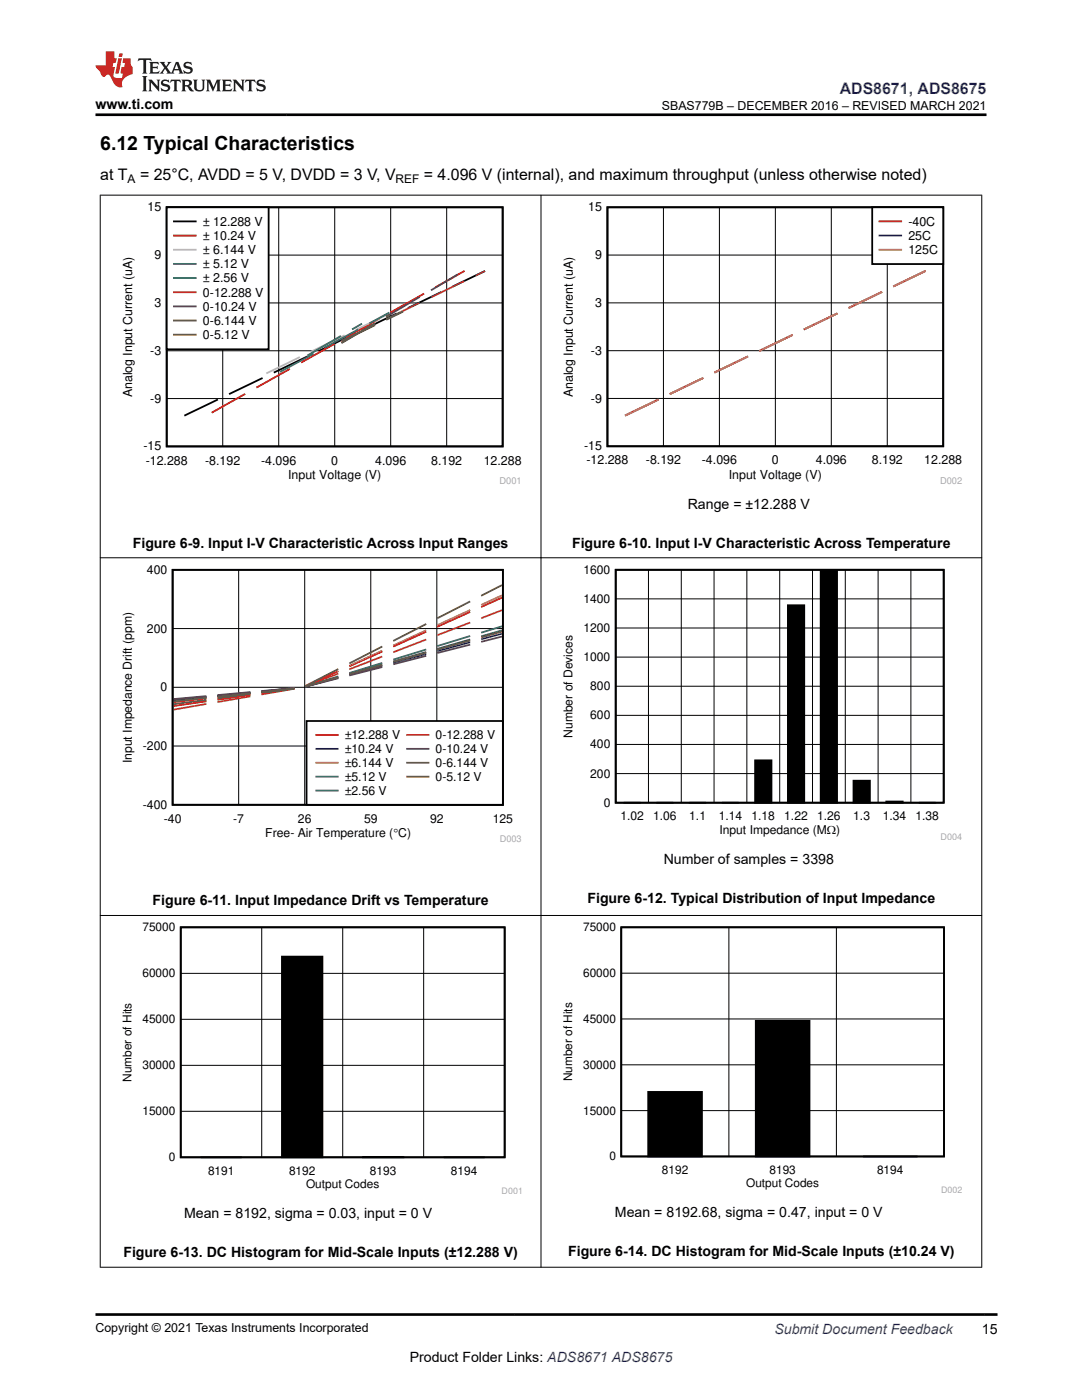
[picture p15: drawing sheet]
<svg xmlns="http://www.w3.org/2000/svg" width="216mm" height="279mm" viewBox="0 0 216 279" stroke-linecap="round" stroke-linejoin="round" font-family="sans-serif">
<defs><g id="words">
<text font-size="3.9" x="20" y="29.9">6.12 Typical Characteristics</text>
<text font-size="3.2" fill="#00f" x="167.6" y="18.7">ADS8671, ADS8675</text>
<g font-size="3.2">
<text x="20" y="35.8">at T</text>
<text x="27.9" y="35.8">= 25°C, AVDD = 5 V, DVDD = 3 V, V</text>
<text x="84.6" y="35.8">= 4.096 V (internal), and maximum throughput (unless otherwise noted)</text>
</g>
<g font-size="2.8">
<text x="19" y="21.8">www.ti.com</text>
<text x="137.2" y="101.5">Range = ±12.288 V</text>
<text x="26.5" y="109.3">Figure 6-9. Input I-V Characteristic Across Input Ranges</text>
<text x="114.2" y="109.3">Figure 6-10. Input I-V Characteristic Across Temperature</text>
<text x="132.4" y="172.4">Number of samples = 3398</text>
<text x="30.4" y="180.7">Figure 6-11. Input Impedance Drift vs Temperature</text>
<text x="117.2" y="180.2">Figure 6-12. Typical Distribution of Input Impedance</text>
<text x="36.7" y="243.1">Mean = 8192, sigma = 0.03, input = 0 V</text>
<text x="122.7" y="242.9">Mean = 8192.68, sigma = 0.47, input = 0 V</text>
<text x="24.6" y="250.9">Figure 6-13. DC Histogram for Mid-Scale Inputs (±12.288 V)</text>
<text x="113.4" y="250.7">Figure 6-14. DC Histogram for Mid-Scale Inputs (±10.24 V)</text>
<text x="195.9" y="266.1">15</text>
<text x="81.8" y="271.7">Product Folder Links: ADS8671 ADS8675</text>
</g>
<text font-size="2.8" fill="#00f" x="154.5" y="266.2">Submit Document Feedback</text>
<g font-size="2.5">
<text x="132.1" y="21.9">SBAS779B – DECEMBER 2016 – REVISED MARCH 2021</text>
<text x="29.4" y="42.2">15</text>
<text x="40.5" y="45.1">± 12.288 V</text>
<text x="40.5" y="47.9">± 10.24 V</text>
<text x="117.4" y="42.2">15</text>
<text x="181.3" y="45.1">-40C</text>
<text x="181.3" y="47.9">25C</text>
<text x="30.8" y="51.7">9</text>
<text x="40.5" y="50.7">± 6.144 V</text>
<text x="40.5" y="53.5">± 5.12 V</text>
<text x="118.7" y="51.7">9</text>
<text x="181.3" y="50.7">125C</text>
<text x="40.5" y="56.4">± 2.56 V</text>
<text x="40.5" y="59.2">0-12.288 V</text>
<text x="30.8" y="61.3">3</text>
<text x="40.5" y="62">0-10.24 V</text>
<text x="40.5" y="64.8">0-6.144 V</text>
<text x="118.7" y="61.3">3</text>
<text x="30" y="70.8">-3</text>
<text x="40.5" y="67.7">0-5.12 V</text>
<text x="117.9" y="70.8">-3</text>
<text x="26.4" y="79.3" transform="rotate(-90 26.4 79.3)">Analog Input Current (uA)</text>
<text x="30" y="80.4">-9</text>
<text x="114.3" y="79.3" transform="rotate(-90 114.3 79.3)">Analog Input Current (uA)</text>
<text x="117.9" y="80.3">-9</text>
<text x="28.6" y="89.9">-15</text>
<text x="116.6" y="89.9">-15</text>
<text x="29.1" y="92.7">-12.288</text>
<text x="40.9" y="92.7">-8.192</text>
<text x="52.1" y="92.7">-4.096</text>
<text x="57.5" y="95.5">Input Voltage (V)</text>
<text x="66.1" y="92.7">0</text>
<text x="74.9" y="92.7">4.096</text>
<text x="86" y="92.7">8.192</text>
<text x="96.5" y="92.7">12.288</text>
<text x="117" y="92.7">-12.288</text>
<text x="128.9" y="92.7">-8.192</text>
<text x="140" y="92.7">-4.096</text>
<text x="145.4" y="95.5">Input Voltage (V)</text>
<text x="154" y="92.7">0</text>
<text x="162.8" y="92.7">4.096</text>
<text x="174" y="92.7">8.192</text>
<text x="184.4" y="92.7">12.288</text>
<text x="19" y="265.9">Copyright © 2021 Texas Instruments Incorporated</text>
</g>
<g font-size="2.4">
<text x="25.5" y="36.5">A</text>
<text x="78.9" y="36.5">REF</text>
<text x="29.3" y="114.5">400</text>
<text x="116.4" y="114.5">1600</text>
<text x="116.4" y="120.3">1400</text>
<text x="29.3" y="126.2">200</text>
<text x="116.4" y="131.9">1000</text>
<text x="116.4" y="126.1">1200</text>
<text x="32" y="138">0</text>
<text x="117.8" y="137.7">800</text>
<text x="117.8" y="143.6">600</text>
<text x="28.5" y="149.7">-200</text>
<text x="68.8" y="147.5">±12.288 V</text>
<text x="86.9" y="147.5">0-12.288 V</text>
<text x="114.2" y="147.2" transform="rotate(-90 114.2 147.2)">Number of Devices</text>
<text x="117.8" y="149.4">400</text>
<text x="26.3" y="152.3" transform="rotate(-90 26.3 152.3)">Input Impedance Drift (ppm)</text>
<text x="68.8" y="150.3">±10.24 V</text>
<text x="68.8" y="153.1">±6.144 V</text>
<text x="68.8" y="155.9">±5.12 V</text>
<text x="86.9" y="150.3">0-10.24 V</text>
<text x="86.9" y="153.1">0-6.144 V</text>
<text x="86.9" y="155.9">0-5.12 V</text>
<text x="117.8" y="155.2">200</text>
<text x="28.5" y="161.4">-400</text>
<text x="68.8" y="158.6">±2.56 V</text>
<text x="120.5" y="161">0</text>
<text x="32.7" y="164.2">-40</text>
<text x="46.5" y="164.2">-7</text>
<text x="52.9" y="167">Free- Air Temperature (qC)</text>
<text x="59.4" y="164.2">26</text>
<text x="72.6" y="164.2">59</text>
<text x="85.8" y="164.2">92</text>
<text x="98.3" y="164.2">125</text>
<text x="123.8" y="163.7">1.02</text>
<text x="130.3" y="163.7">1.06</text>
<text x="137.5" y="163.7">1.1</text>
<text x="143.4" y="163.7">1.14</text>
<text x="143.6" y="166.5">Input Impedance (M:)</text>
<text x="150" y="163.7">1.18</text>
<text x="156.5" y="163.7">1.22</text>
<text x="163" y="163.7">1.26</text>
<text x="170.3" y="163.7">1.3</text>
<text x="176.1" y="163.7">1.34</text>
<text x="182.7" y="163.7">1.38</text>
<text x="28.4" y="185.9">75000</text>
<text x="116.4" y="185.8">75000</text>
<text x="28.4" y="195">60000</text>
<text x="116.4" y="195">60000</text>
<text x="28.4" y="204.2">45000</text>
<text x="116.4" y="204.1">45000</text>
<text x="26.2" y="215.9" transform="rotate(-90 26.2 215.9)">Number of Hits</text>
<text x="28.4" y="213.4">30000</text>
<text x="114.2" y="215.8" transform="rotate(-90 114.2 215.8)">Number of Hits</text>
<text x="116.4" y="213.3">30000</text>
<text x="28.4" y="222.6">15000</text>
<text x="116.4" y="222.4">15000</text>
<text x="33.7" y="231.7">0</text>
<text x="121.6" y="231.6">0</text>
<text x="41.5" y="234.5">8191</text>
<text x="57.7" y="234.5">8192</text>
<text x="61.1" y="237.2">Output Codes</text>
<text x="73.8" y="234.5">8193</text>
<text x="90" y="234.5">8194</text>
<text x="132.1" y="234.3">8192</text>
<text x="148.9" y="237">Output Codes</text>
<text x="153.6" y="234.3">8193</text>
<text x="175" y="234.3">8194</text>
</g>
<g font-size="1.9" fill="#a8a8a8">
<text x="99.7" y="96.6">D001</text>
<text x="187.6" y="96.6">D002</text>
</g>
<g font-size="1.8" fill="#a8a8a8">
<text x="187.7" y="167.5">D004</text>
<text x="99.7" y="168">D003</text>
<text x="100.1" y="238.2">D001</text>
<text x="187.8" y="238">D002</text>
</g>
</g></defs>
<path d="M33.3 41.4h67v47.7h-67zM88.1 58.3l-6.7 3.2M96.8 54.1l-6.5 3.1M43.5 79.7l-6.7 3.3M52.4 75.4l-6.7 3.3M61.3 71.1l-6.7 3.3M70.2 66.8l-6.6 3.3M79.2 62.6l-6.7 3.2" fill="none" stroke="#000" stroke-width=".36"/>
<path d="M33.3 50.9h67M44.4 41.4v47.7M55.6 41.4v47.7M66.8 41.4v47.7M78 41.4v47.7M89.1 41.4v47.7M33.3 79.5h67M33.3 70h67M33.3 60.5h67" fill="none" stroke="#000" stroke-width=".2"/>
<path d="M84.6 58.6l-6.7 3.8M92.7 54.1l-5.8 3.2M48.9 78.6l-6.7 3.8M57.9 73.6l-6.7 3.8M66.8 68.6l-6.7 3.8M75.7 63.6l-6.7 3.8" fill="none" stroke="#f00" stroke-width=".36"/>
<path d="M59.8 71.3l-6.7 3.2M68.8 66.9l-6.7 3.3M77.7 62.6l-6.7 3.2M80.4 61.2l-.5 .3" fill="none" stroke="#b8b8b8" stroke-width=".36"/>
<path d="M62.6 70.6l-6.7 3.6M71.5 65.8l-6.7 3.6M77.7 62.4l-4 2.1" fill="none" stroke="#295c75" stroke-width=".36"/>
<path d="M68 67l-6.7 4M72.2 64.6l-1.9 1.1" fill="none" stroke="#286b48" stroke-width=".36"/>
<path d="M92.7 56.1l-6.7 3.2M96.8 54.1l-1.9 .9M74.8 64.7l-6.7 3.3M83.8 60.4l-6.7 3.3" fill="none" stroke="#9d3939" stroke-width=".36"/>
<path d="M83.8 59.2l-6.7 4M91.3 54.8l-5.3 3.1M74.8 64.5l-6.7 4" fill="none" stroke="#68275f" stroke-width=".36"/>
<path d="M74.8 64.9l-6.7 3.2M80.4 62.2l-3.3 1.6" fill="none" stroke="#6b5028" stroke-width=".36"/>
<path d="M74.8 64.5l-6.7 3.9M77.7 62.8l-.6 .4" fill="none" stroke="#83461f" stroke-width=".36"/>
<path d="M33.3 41.4h20.3v28.3h-20.3z" fill-rule="evenodd" fill="#fff"/>
<path d="M33.3 41.4h20.3v28.3h-20.3zM34.7 44.2h4.4" fill="none" stroke="#000" stroke-width=".36"/>
<path d="M34.7 47h4.4" fill="none" stroke="#f00" stroke-width=".36"/>
<path d="M34.7 49.8h4.4" fill="none" stroke="#b8b8b8" stroke-width=".36"/>
<path d="M34.7 52.7h4.4" fill="none" stroke="#295c75" stroke-width=".36"/>
<path d="M34.7 55.5h4.4" fill="none" stroke="#286b48" stroke-width=".36"/>
<path d="M34.7 58.3h4.4" fill="none" stroke="#9d3939" stroke-width=".36"/>
<path d="M34.7 61.1h4.4" fill="none" stroke="#68275f" stroke-width=".36"/>
<path d="M34.7 64h4.4" fill="none" stroke="#6b5028" stroke-width=".36"/>
<path d="M34.7 66.8h4.4" fill="none" stroke="#83461f" stroke-width=".36"/>
<path d="M111.9 40.4h80.1v56.2h-80.1z" fill-rule="evenodd" fill="#fff"/>
<path d="M121.2 41.4h67v47.7h-67z" fill="none" stroke="#000" stroke-width=".36"/>
<path d="M121.2 50.9h67M132.4 41.4v47.7M143.5 41.4v47.7M154.7 41.4v47.7M165.9 41.4v47.7M177 41.4v47.7M121.2 79.5h67M121.2 70h67M121.2 60.4h67" fill="none" stroke="#000" stroke-width=".2"/>
<path d="M176 58.2l-6.7 3.3M184.7 54l-6.5 3.2M131.4 79.7l-6.7 3.3M140.3 75.4l-6.7 3.3M149.3 71.1l-6.7 3.3M158.2 66.8l-6.7 3.3M167.1 62.5l-6.7 3.3" fill="none" stroke="#f00" stroke-width=".36"/>
<path d="M176 58.3l-6.7 3.2M184.7 54.1l-6.5 3.1M131.4 79.7l-6.7 3.2M140.3 75.4l-6.7 3.2M149.3 71.1l-6.7 3.2M158.2 66.8l-6.7 3.3M167.1 62.5l-6.7 3.3" fill="none" stroke="#00f" stroke-width=".36"/>
<path d="M176 58.3l-6.7 3.2M184.7 54.1l-6.5 3.1M131.4 79.7l-6.7 3.2M140.3 75.4l-6.7 3.2M149.3 71.1l-6.7 3.2M158.2 66.8l-6.7 3.3M167.1 62.6l-6.7 3.2" fill="none" stroke="#ff9800" stroke-width=".36"/>
<path d="M174 41.4h14.2v11.3h-14.2z" fill-rule="evenodd" fill="#fff"/>
<path d="M174 41.4h14.2v11.3h-14.2z" fill="none" stroke="#000" stroke-width=".36"/>
<path d="M175.5 44.2h4.3" fill="none" stroke="#f00" stroke-width=".36"/>
<path d="M175.5 47h4.3" fill="none" stroke="#00f" stroke-width=".36"/>
<path d="M175.5 49.8h4.3" fill="none" stroke="#ff9800" stroke-width=".36"/>
<path d="M24 112.7h80v55.4h-80z" fill-rule="evenodd" fill="#fff"/>
<path d="M34.4 113.7h65.9v46.9h-65.9z" fill="none" stroke="#000" stroke-width=".35"/>
<path d="M47.6 113.7v46.9M60.8 113.7v46.9M74 113.7v46.9M87.2 113.7v46.9M34.4 137.2h66M34.4 125.4h66M34.4 148.9h66" fill="none" stroke="#000" stroke-width=".2"/>
<path d="M100.2 119.3l-4.2 1.8M41.2 140l-6.6 .9M50 138.7l-6.6 .9M58.7 137.4l-6.5 1M67.5 134l-6.6 2.9M76.3 130l-6.6 3M85 126.1l-6.5 2.9M93.8 122.1l-6.6 3" fill="none" stroke="#f00" stroke-width=".35"/>
<path d="M41.2 139.2l-6.6 .7M50 138.3l-6.6 .7M58.7 137.4l-6.5 .6M67.5 135.3l-6.6 1.7M76.3 132.9l-6.6 1.8M85 130.5l-6.5 1.8M93.8 128.2l-6.6 1.8M100.2 126.5l-4.2 1.1" fill="none" stroke="#00f" stroke-width=".35"/>
<path d="M100.2 118.8l-4.2 1.9M41.2 139.4l-6.6 .8M50 138.4l-6.6 .7M58.7 137.4l-6.5 .7M67.5 133.9l-6.6 3M76.3 129.8l-6.6 3.1M85 125.8l-6.5 3M93.8 121.7l-6.6 3.1" fill="none" stroke="#ff9800" stroke-width=".35"/>
<path d="M41.2 139.1l-6.6 .6M50 138.2l-6.6 .7M58.7 137.3l-6.5 .7M67.5 135l-6.6 2M76.3 132.3l-6.6 2M85 129.6l-6.5 2M93.8 126.9l-6.6 2M100.2 125l-4.2 1.3" fill="none" stroke="#295c75" stroke-width=".35"/>
<path d="M41.2 139.1l-6.6 .7M50 138.2l-6.6 .7M58.7 137.3l-6.5 .7M67.5 135.1l-6.6 1.9M76.3 132.6l-6.6 1.9M85 130.1l-6.5 1.9M93.8 127.6l-6.6 1.9M100.2 125.8l-4.2 1.2" fill="none" stroke="#286b48" stroke-width=".35"/>
<path d="M50 139l-6.6 1.1M58.7 137.5l-6.5 1.1M67.5 134.4l-6.6 2.6M76.3 131l-6.6 2.6M85 127.6l-6.5 2.6M93.8 124.2l-6.6 2.6M100.2 121.8l-4.2 1.6M41.2 140.5l-6.6 1.1" fill="none" stroke="#9d3939" stroke-width=".35"/>
<path d="M41.2 138.9l-6.6 .6M50 138.1l-6.6 .6M58.7 137.3l-6.5 .6M67.5 135.4l-6.6 1.6M76.3 133.1l-6.6 1.7M85 130.9l-6.5 1.7M93.8 128.7l-6.6 1.6M100.2 127l-4.2 1.1" fill="none" stroke="#68275f" stroke-width=".35"/>
<path d="M100.2 116.8l-4.2 2.1M41.2 139.7l-6.6 .8M50 138.5l-6.6 .9M58.7 137.4l-6.5 .9M67.5 133.5l-6.6 3.4M76.3 129l-6.6 3.4M85 124.5l-6.5 3.4M93.8 120l-6.6 3.4" fill="none" stroke="#6b5028" stroke-width=".35"/>
<path d="M41.2 139.3l-6.6 .8M50 138.3l-6.6 .8M58.7 137.4l-6.5 .7M67.5 135.2l-6.6 1.8M76.3 132.7l-6.6 1.9M85 130.3l-6.5 1.8M93.8 127.8l-6.6 1.9M100.2 126.1l-4.2 1.1" fill="none" stroke="#83461f" stroke-width=".35"/>
<path d="M61.2 143.9h39.1v16.7h-39.1z" fill-rule="evenodd" fill="#fff"/>
<path d="M61.2 143.9h39.1v16.7h-39.1z" fill="none" stroke="#000" stroke-width=".35"/>
<path d="M63.1 146.7h4.3" fill="none" stroke="#f00" stroke-width=".35"/>
<path d="M63.1 149.4h4.3" fill="none" stroke="#00f" stroke-width=".35"/>
<path d="M63.1 152.2h4.3" fill="none" stroke="#ff9800" stroke-width=".35"/>
<path d="M63.1 155h4.3" fill="none" stroke="#295c75" stroke-width=".35"/>
<path d="M63.1 157.8h4.3" fill="none" stroke="#286b48" stroke-width=".35"/>
<path d="M81.2 146.7h4.3" fill="none" stroke="#9d3939" stroke-width=".35"/>
<path d="M81.2 149.4h4.3" fill="none" stroke="#68275f" stroke-width=".35"/>
<path d="M81.2 152.2h4.3" fill="none" stroke="#6b5028" stroke-width=".35"/>
<path d="M81.2 155h4.3" fill="none" stroke="#83461f" stroke-width=".35"/>
<path d="M111.9 112.7h80.1v54.9h-80.1z" fill-rule="evenodd" fill="#fff"/>
<path d="M122.9 113.7h65.4v46.5h-65.4zM163.8 113.9h3.2v46.3h-3.2zM157.2 120.8h3.3v39.4h-3.3zM150.7 151.7h3.2v8.5h-3.2zM170.3 155.8h3.3v4.4h-3.3zM176.8 160h3.3v.2h-3.3zM124.5 160.2h3.3zM131 160.2h3.3zM137.6 160.2h3.3zM144.1 160.2h3.3zM183.4 160.2h3.3z" fill="none" stroke="#000" stroke-width=".35"/>
<g fill="none" stroke="#000" stroke-width=".2">
<path d="M122.9 113.7h65.4v46.5h-65.4zM122.9 119.5h65.4M129.4 113.7v46.5M135.9 113.7v46.5M142.5 113.7v46.5M149 113.7v46.5M155.6 113.7v46.5M162.1 113.7v46.5M168.7 113.7v46.5M175.2 113.7v46.5M181.8 113.7v46.5M122.9 137h65.4"/>
<path d="M122.9 131.1h65.4M122.9 125.3h65.4M122.9 154.4h65.4M122.9 148.6h65.4M122.9 142.8h65.4"/>
</g>
<g fill="#000">
<path d="M150.7 151.7h3.2v8.5h-3.2z" fill-rule="evenodd"/>
<path d="M157.2 120.8h3.3v39.4h-3.3z" fill-rule="evenodd"/>
<path d="M163.8 113.9h3.2v46.3h-3.2z" fill-rule="evenodd"/>
<path d="M170.3 155.8h3.3v4.4h-3.3z" fill-rule="evenodd"/>
</g>
<path d="M176.8 160.1h3.3" fill="none" stroke="#000" stroke-width=".24"/>
<path d="M24 184.1h80v54.2h-80z" fill-rule="evenodd" fill="#fff"/>
<path d="M36.1 185.1h64.6v45.9h-64.6zM56.3 190.9h8v40.1h-8zM40.1 231h8.1zM72.4 230.9l8.1 .1zM88.6 231h8.1z" fill="none" stroke="#000" stroke-width=".35"/>
<path d="M36.1 185.1h64.6v45.9h-64.6zM36.1 194.3h64.6M52.2 185.1v45.9M68.4 185.1v45.9M84.5 185.1v45.9M36.1 212.6h64.6M36.1 203.4h64.6M36.1 221.8h64.6" fill="none" stroke="#000" stroke-width=".2"/>
<path d="M56.3 190.9h8.1v40.1h-8.1z" fill-rule="evenodd" fill="#000"/>
<path d="M111.9 184.1h80.1v54h-80.1z" fill-rule="evenodd" fill="#fff"/>
<path d="M124 185.1h64.4v45.7h-64.4zM129.3 217.9h10.8v12.9h-10.8zM150.8 203.7h10.7v27.1h-10.7zM172.3 230.8h10.7z" fill="none" stroke="#000" stroke-width=".34"/>
<g fill="none" stroke="#000" stroke-width=".2">
<path d="M19.9 38.9h176.1M20 38.9v214.1M107.9 38.9v214.1M195.9 38.9v214.1M19.9 111.3h176.1M19.9 182.7h176.1M124 185.1h64.4v45.7h-64.4zM124 194.2h64.4M145.4 185.1v45.7M166.9 185.1v45.7M124 212.5h64.4M124 203.4h64.4"/>
<path d="M124 221.6h64.4M19.9 252.9h176.1"/>
</g>
<g fill="#000">
<path d="M129.3 217.9h10.8v12.9h-10.8z" fill-rule="evenodd"/>
<path d="M150.8 203.7h10.7v27.1h-10.7z" fill-rule="evenodd"/>
</g>
<path d="M27.7 11.6l-.2 .6 .5-.2h.6v.1v2.2l-.2 .4h1l-.2-.4v-2.2v-.1h.5l.5 .2-.1-.6zM29.8 12.4l.2 .3v1.6l-.2 .4h1.9l.1-.6a1.08 1.08 0 0 1-1.3 .2v-.7h.6l.4 .2v-.7l-.4 .2h-.6v-.5l.2-.2a1 1 0 0 1 1 .3l-.1-.5zM31.8 12.4l1 1.1-1 1.2h.9l-.2-.2 .4-.8 .5 .8-.2 .2h1.6l-.2-.2 .1-.5h1l.1 .5-.1 .2h.9l-.2-.4-.8-1.9h-.5l-1 2.1-.8-1.1 .9-1h-.8l.2 .2-.5 .6-.3-.6 .1-.2zM35.2 12.8l.4 1h-.8zM36.8 12.5a.65 .65 0 0 0-.2 .7 .65 .65 0 0 0 .6 .5l.7 .1 .1 .3a.79 .79 0 0 1-.7 .4 .79 .79 0 0 1-.7-.5l.1 .7 .2-.1a.93 .93 0 0 0 1.1 0 .93 .93 0 0 0 .4-.9 1.46 1.46 0 0 0-1.2-.6l-.1-.3a1.09 1.09 0 0 1 1.2 .2l-.2-.6-.1 .1-.6-.2zM28.4 15.2l.2 .4v2.2l-.2 .4h1l-.2-.4v-2.2l.2-.4zM29.6 15.9l.2 .4v1.5l-.2 .4h.8l-.3-.4v-1.3l1.7 1.8v-2l.2-.4h-.8l.2 .2 .1 1.1-1.2-1.3zM32.3 16a.65 .65 0 0 0-.2 .8 .65 .65 0 0 0 .7 .4l.6 .2 .1 .2a.79 .79 0 0 1-.7 .4 .79 .79 0 0 1-.7-.5l.1 .7 .2-.1a.93 .93 0 0 0 1.1 .1 .93 .93 0 0 0 .4-1 1.46 1.46 0 0 0-1.2-.5l-.1-.4a1.09 1.09 0 0 1 1.2 .2l-.2-.6-.1 .1-.6-.1zM34.1 15.9l-.1 .6a.63 .63 0 0 1 .7-.3l.1 1.6-.3 .4h1l-.2-.4v-1.6a.66 .66 0 0 1 .8 .3l-.1-.6zM36.2 15.9l.2 .4v1.5l-.2 .4h.9l-.2-.2v-.7h.5l.1 .2a.79 .79 0 0 0 1.2 .6l-1-.9a.61 .61 0 0 0 .6-.6 .61 .61 0 0 0-.5-.7zM36.9 16.2h.2a.47 .47 0 0 1 .5 .1 .47 .47 0 0 1 .1 .5l-.2 .1-.6 .1zM38.5 15.9l.2 .2a2.27 2.27 0 0 0 .4 2 1.04 1.04 0 0 0 1.7-.7v-1.3l.2-.2h-.8l.2 .4v1.1a.6 .6 0 0 1-.6 .6 .6 .6 0 0 1-.6-.6v-1.1l.3-.4zM41.1 15.9l.2 .4v1.5l-.2 .4h.7l-.2-.4v-1.4l.9 1.9 .8-1.9v1.4l-.2 .4h1l-.3-.4v-1.5l.3-.4h-.8l-.7 1.5-.7-1.5zM44.3 15.9l.2 .4v1.5l-.2 .4h1.9l.1-.6a1.09 1.09 0 0 1-1.3 .2v-.7h.6l.4 .2v-.6l-.4 .2h-.6v-.6l.2-.1a1.01 1.01 0 0 1 1 .3l-.1-.6zM46.4 15.9l.3 .4v1.5l-.3 .4h.8l-.2-.4v-1.3l1.6 1.8v-2l.2-.4h-.7l.2 .2v1.1l-1.2-1.3zM49 15.9l-.1 .6a.63 .63 0 0 1 .8-.3v1.6l-.3 .4h1l-.2-.4v-1.6a.66 .66 0 0 1 .8 .3l-.1-.6zM51.4 16a.65 .65 0 0 0-.2 .8 .65 .65 0 0 0 .6 .4l.6 .2 .2 .2a.79 .79 0 0 1-.8 .4 .79 .79 0 0 1-.6-.5l.1 .7 .2-.1a.93 .93 0 0 0 1 .1 .93 .93 0 0 0 .5-1 1.46 1.46 0 0 0-1.3-.5l-.1-.4a1.09 1.09 0 0 1 1.3 .2l-.2-.6-.2 .1-.5-.1z" fill="#231f20"/>
<path d="M21.1 10.3v2.7h-2v.4l.9 1a.95 .95 0 0 0 .9 .9 .59 .59 0 0 1 .6-.4 .59 .59 0 0 1 .5 .3l.4 .8a1.59 1.59 0 0 0 2.1 1.4 1.61 1.61 0 0 1 1-2.3l1-.3-.1-1.5a1.59 1.59 0 0 1-.4-1.7h-1.4l-.2 .9h.5l-.1 .9h-.5l-.2 .9v.3l.4 .1-.2 .9h-.6a.73 .73 0 0 1-1.1-.7l.3-1.5h-.5l.2-.9h.5l.2-.9h-.5v-1.3zM23.6 11.6l-.6 3.1h.7l.6-3.1zM23.8 10.7l-.1 .6h.7l.1-.6z" fill="#ed1c24"/>
<path d="M19 22.9h177.8M19 262.3h180" fill="none" stroke="#000" stroke-width=".53"/>
<use href="#words"/>
</svg>
